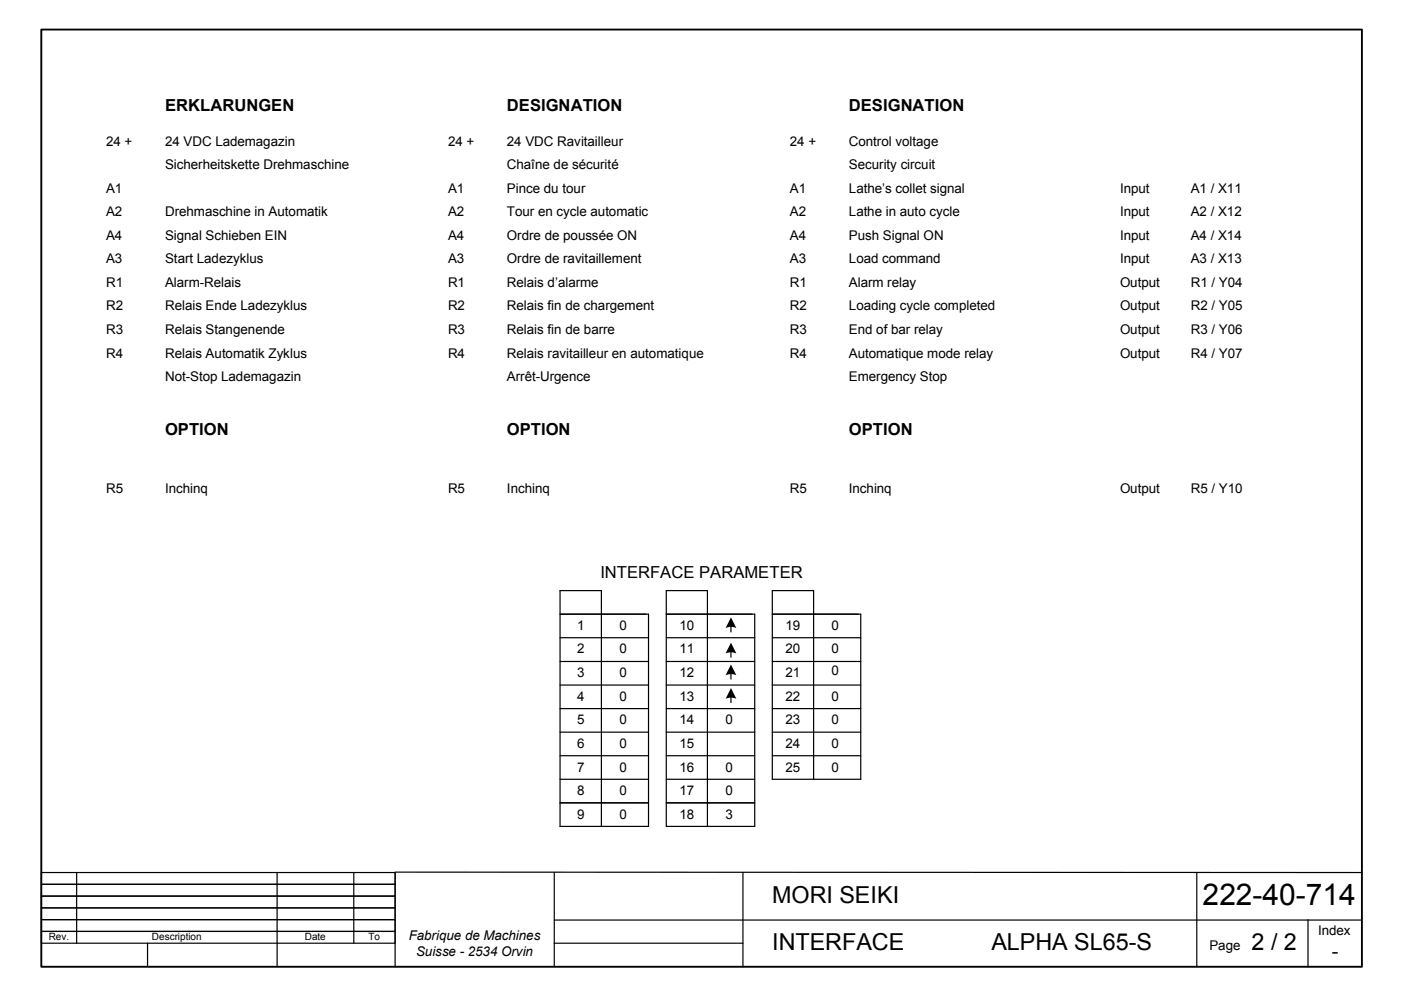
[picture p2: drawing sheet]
<svg xmlns="http://www.w3.org/2000/svg" width="297mm" height="210mm" viewBox="0 0 297 210" stroke-linecap="round" stroke-linejoin="round" font-family="sans-serif">
<defs><g id="words">
<text font-size="6.3" x="255" y="191.9">222-40-714</text>
<g font-size="5">
<text x="163.7" y="191.5">MORI SEIKI</text>
<text x="163.7" y="201.3">INTERFACE</text>
<text x="210.2" y="201.3">ALPHA SL65-S</text>
<text x="265.3" y="201.5">2 / 2</text>
</g>
<text font-size="4.2" x="282.4" y="203.1">-</text>
<g font-size="3.5">
<text x="35" y="23.5">ERKLARUNGEN</text>
<text x="107.5" y="23.5">DESIGNATION</text>
<text x="180" y="23.5">DESIGNATION</text>
<text x="35" y="92.3">OPTION</text>
<text x="107.5" y="92.3">OPTION</text>
<text x="180" y="92.3">OPTION</text>
<text x="127.3" y="122.5">INTERFACE PARAMETER</text>
</g>
<g font-size="2.8">
<text x="22.5" y="30.9">24 +</text>
<text x="35" y="30.9">24 VDC Lademagazin</text>
<text x="35" y="35.9">Sicherheitskette Drehmaschine</text>
<text x="95" y="30.9">24 +</text>
<text x="107.5" y="30.9">24 VDC Ravitailleur</text>
<text x="107.5" y="35.9">Chaîne de sécurité</text>
<text x="167.5" y="30.9">24 +</text>
<text x="180" y="30.9">Control voltage</text>
<text x="180" y="35.9">Security circuit</text>
<text x="22.5" y="40.9">A1</text>
<text x="95" y="40.9">A1</text>
<text x="107.5" y="40.9">Pince du tour</text>
<text x="167.5" y="40.9">A1</text>
<text x="180" y="40.9">Lathe’s collet signal</text>
<text x="237.5" y="40.9">Input</text>
<text x="252.5" y="40.9">A1 / X11</text>
<text x="22.5" y="45.8">A2</text>
<text x="35" y="45.8">Drehmaschine in Automatik</text>
<text x="95" y="45.8">A2</text>
<text x="107.5" y="45.8">Tour en cycle automatic</text>
<text x="167.5" y="45.8">A2</text>
<text x="180" y="45.8">Lathe in auto cycle</text>
<text x="237.5" y="45.8">Input</text>
<text x="252.5" y="45.8">A2 / X12</text>
<text x="22.5" y="50.8">A4</text>
<text x="35" y="50.8">Signal Schieben EIN</text>
<text x="95" y="50.8">A4</text>
<text x="107.5" y="50.8">Ordre de poussée ON</text>
<text x="167.5" y="50.8">A4</text>
<text x="180" y="50.8">Push Signal ON</text>
<text x="237.5" y="50.8">Input</text>
<text x="252.5" y="50.8">A4 / X14</text>
<text x="22.5" y="55.8">A3</text>
<text x="35" y="55.8">Start Ladezyklus</text>
<text x="95" y="55.8">A3</text>
<text x="107.5" y="55.8">Ordre de ravitaillement</text>
<text x="167.5" y="55.8">A3</text>
<text x="180" y="55.8">Load command</text>
<text x="237.5" y="55.8">Input</text>
<text x="252.5" y="55.8">A3 / X13</text>
<text x="22.5" y="60.8">R1</text>
<text x="22.5" y="65.8">R2</text>
<text x="35" y="60.8">Alarm-Relais</text>
<text x="35" y="65.8">Relais Ende Ladezyklus</text>
<text x="95" y="60.8">R1</text>
<text x="95" y="65.8">R2</text>
<text x="107.5" y="60.8">Relais d’alarme</text>
<text x="107.5" y="65.8">Relais fin de chargement</text>
<text x="167.5" y="60.8">R1</text>
<text x="167.5" y="65.8">R2</text>
<text x="180" y="60.8">Alarm relay</text>
<text x="180" y="65.8">Loading cycle completed</text>
<text x="237.5" y="60.8">Output</text>
<text x="237.5" y="65.8">Output</text>
<text x="252.5" y="60.8">R1 / Y04</text>
<text x="252.5" y="65.8">R2 / Y05</text>
<text x="22.5" y="70.8">R3</text>
<text x="35" y="70.8">Relais Stangenende</text>
<text x="95" y="70.8">R3</text>
<text x="107.5" y="70.8">Relais fin de barre</text>
<text x="167.5" y="70.8">R3</text>
<text x="180" y="70.8">End of bar relay</text>
<text x="237.5" y="70.8">Output</text>
<text x="252.5" y="70.8">R3 / Y06</text>
<text x="22.5" y="75.8">R4</text>
<text x="35" y="75.8">Relais Automatik Zyklus</text>
<text x="95" y="75.8">R4</text>
<text x="107.5" y="75.8">Relais ravitailleur en automatique</text>
<text x="167.5" y="75.8">R4</text>
<text x="180" y="75.8">Automatique mode relay</text>
<text x="237.5" y="75.8">Output</text>
<text x="252.5" y="75.8">R4 / Y07</text>
<text x="35" y="80.9">Not-Stop Lademagazin</text>
<text x="107.5" y="80.9">Arrêt-Urgence</text>
<text x="180" y="80.9">Emergency Stop</text>
<text x="22.5" y="104.6">R5</text>
<text x="35" y="104.6">Inchinq</text>
<text x="95" y="104.6">R5</text>
<text x="107.5" y="104.6">Inchinq</text>
<text x="167.5" y="104.6">R5</text>
<text x="180" y="104.6">Inchinq</text>
<text x="237.5" y="104.6">Output</text>
<text x="252.5" y="104.6">R5 / Y10</text>
<text x="122.3" y="133.6">1</text>
<text x="131.3" y="133.6">0</text>
<text x="144.1" y="133.6">10</text>
<text x="166.5" y="133.6">19</text>
<text x="176.3" y="133.6">0</text>
<text x="122.3" y="138.6">2</text>
<text x="122.3" y="143.6">3</text>
<text x="131.3" y="138.6">0</text>
<text x="131.3" y="143.6">0</text>
<text x="144.1" y="138.6">11</text>
<text x="144.1" y="143.6">12</text>
<text x="166.5" y="138.6">20</text>
<text x="166.5" y="143.6">21</text>
<text x="176.3" y="138.6">0</text>
<text x="176.3" y="143.2">0</text>
<text x="122.3" y="148.5">4</text>
<text x="131.3" y="148.5">0</text>
<text x="144.1" y="148.5">13</text>
<text x="166.5" y="148.5">22</text>
<text x="176.3" y="148.5">0</text>
<text x="122.3" y="153.5">5</text>
<text x="131.3" y="153.5">0</text>
<text x="144.1" y="153.5">14</text>
<text x="153.8" y="153.5">0</text>
<text x="166.5" y="153.5">23</text>
<text x="176.3" y="153.5">0</text>
<text x="122.3" y="158.5">6</text>
<text x="131.3" y="158.5">0</text>
<text x="144.1" y="158.5">15</text>
<text x="166.5" y="158.5">24</text>
<text x="176.3" y="158.5">0</text>
<text x="122.3" y="163.6">7</text>
<text x="131.3" y="163.6">0</text>
<text x="144.1" y="163.6">16</text>
<text x="153.8" y="163.6">0</text>
<text x="166.5" y="163.6">25</text>
<text x="176.3" y="163.6">0</text>
<text x="122.3" y="168.6">8</text>
<text x="122.3" y="173.6">9</text>
<text x="131.3" y="168.6">0</text>
<text x="131.3" y="173.6">0</text>
<text x="144.1" y="168.6">17</text>
<text x="144.1" y="173.6">18</text>
<text x="153.8" y="168.6">0</text>
<text x="153.8" y="173.6">3</text>
<text x="86.7" y="199.2">Fabrique de Machines</text>
<text x="88.2" y="202.6">Suisse - 2534 Orvin</text>
<text x="256.4" y="201.5">Page</text>
<text x="279.5" y="198.3">Index</text>
</g>
<g font-size="2.1">
<text x="10.3" y="199.3">Rev.</text>
<text x="32.2" y="199.3">Description</text>
<text x="64.6" y="199.3">Date</text>
<text x="78.1" y="199.3">To</text>
</g>
</g></defs>
<path d="M8.8 6.3h280v198.7h-280z" fill="none" stroke="#000" stroke-width=".4"/>
<g fill="none" stroke="#000" stroke-width=".25">
<path d="M118.7 130.2h18.8v45h-18.8v-50h8.8v50M118.7 135.2h18.8M141.3 135.2h18.7M141.3 130.2h18.7v45h-18.7v-50h8.7v50M155 132.6v1.4M155 138v1.4M163.7 130.2h18.8v35h-18.8v-40h8.8v40M163.7 135.2h18.8M118.7 140.3h18.8M118.7 145.2h18.8M118.7 150.2h18.8M118.7 155.2h18.8"/>
<path d="M141.3 140.3h18.7M141.3 145.2h18.7M141.3 150.2h18.7M141.3 155.2h18.7M155 142.6v1.4M155 147.6v1.4M163.7 140.3h18.8M163.7 145.2h18.8M163.7 150.2h18.8M163.7 155.2h18.8M118.7 170.2h18.8M118.7 160.2h18.8"/>
<path d="M118.7 165.2h18.8M141.3 170.2h18.7M141.3 160.2h18.7M141.3 165.2h18.7M163.7 160.2h18.8M8.8 197.5h75v2.5h-75zM8.8 190h75v2.5h-75zM8.8 187.5h75v2.5h-75zM8.8 185h75v2.5h-75zM8.8 192.5h75v2.5h-75zM8.8 195h75v2.5h-75zM16.3 185v15"/>
<path d="M31.3 200v4.9M58.8 185v19.9M75 185v15M83.8 185v20M83.8 184.9l205 .1M117.5 185v20M117.5 195.1h171.3M117.5 200h40M157.5 185v20M253.7 185v20M277.3 195v10"/>
</g>
<g fill="#000">
<path d="M155 130.9l1.1 2.3a2.43 2.43 0 0 0-2.3 0z" fill-rule="evenodd"/>
<path d="M155 136.3l1.1 2.3a2.7 2.7 0 0 0-2.3 0z" fill-rule="evenodd"/>
<path d="M155 140.9l1.1 2.3a2.7 2.7 0 0 0-2.3 0z" fill-rule="evenodd"/>
<path d="M155 145.9l1.1 2.3a2.7 2.7 0 0 0-2.3 0z" fill-rule="evenodd"/>
</g>
<use href="#words"/>
</svg>
